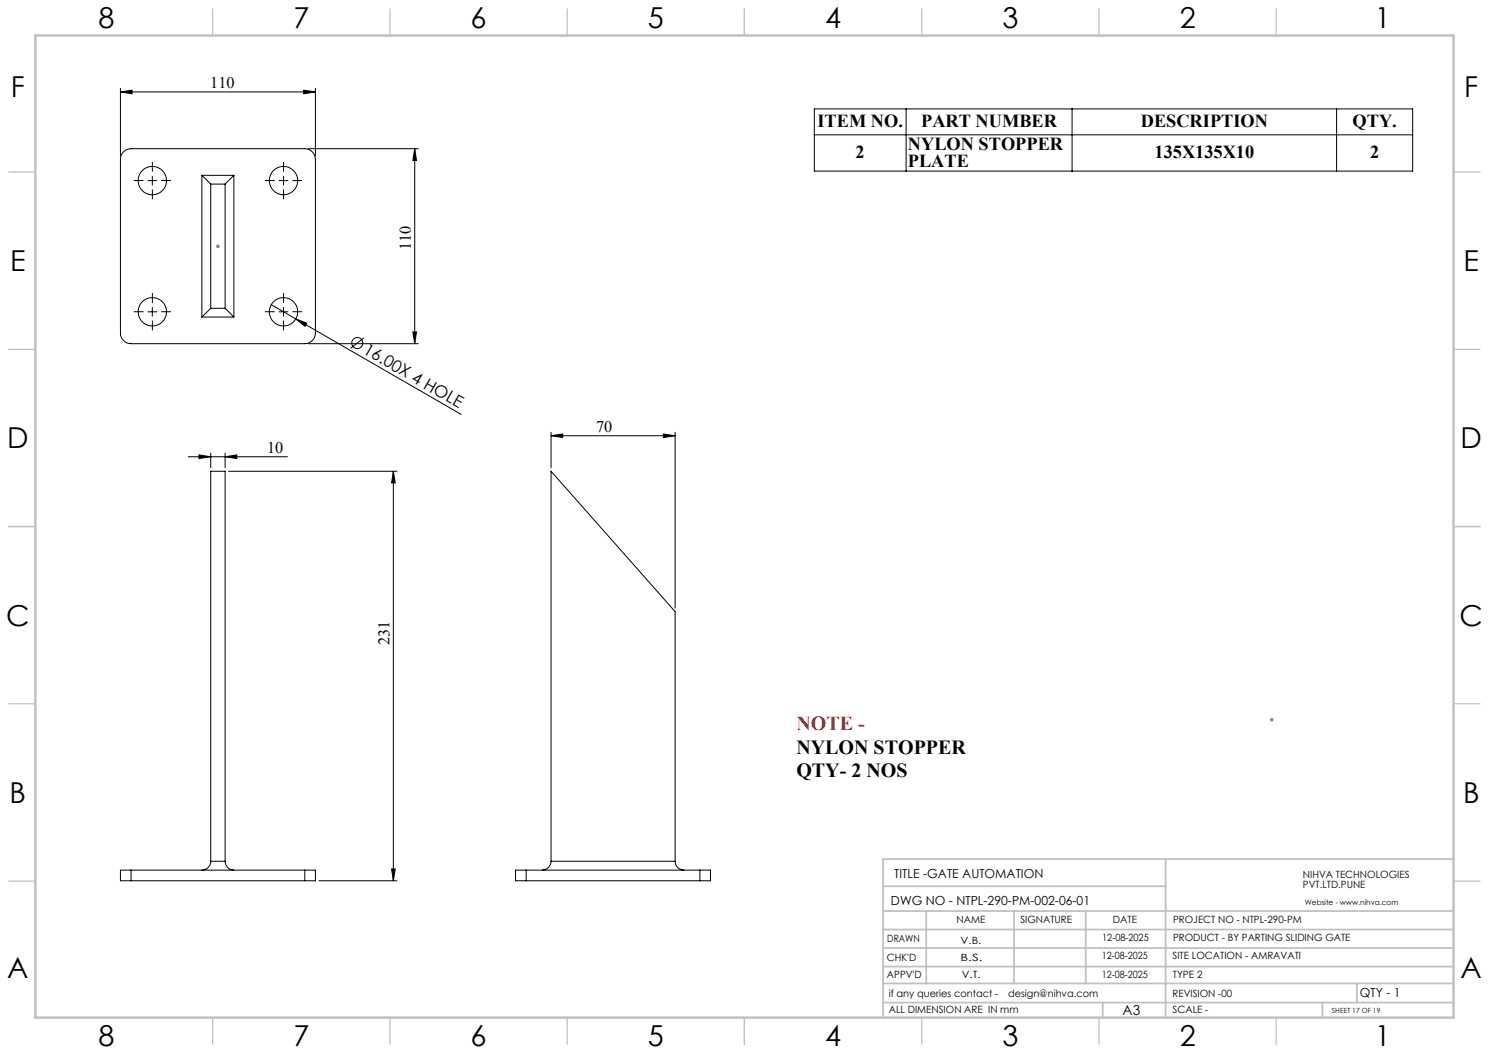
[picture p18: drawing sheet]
<svg xmlns="http://www.w3.org/2000/svg" width="420mm" height="297mm" viewBox="0 0 420 297" stroke-linecap="round" stroke-linejoin="round" font-family="sans-serif">
<defs><g id="words">
<g font-size="8.1">
<text x="27.8" y="8">8</text>
<text x="82.8" y="8">7</text>
<text x="132.8" y="8">6</text>
<text x="182.8" y="8">5</text>
<text x="232.8" y="8">4</text>
<text x="282.8" y="8">3</text>
<text x="332.8" y="8">2</text>
<text x="387.8" y="8">1</text>
<text x="3" y="27.2">F</text>
<text x="413" y="27.2">F</text>
<text x="2.8" y="76.5">E</text>
<text x="412.8" y="76.5">E</text>
<text x="2" y="126.5">D</text>
<text x="412" y="126.5">D</text>
<text x="1.7" y="176.5">C</text>
<text x="411.7" y="176.5">C</text>
<text x="2.7" y="226.5">B</text>
<text x="412.7" y="226.5">B</text>
<text x="2" y="275.7">A</text>
<text x="412" y="275.7">A</text>
<text x="27.8" y="295">8</text>
<text x="82.8" y="295">7</text>
<text x="132.8" y="295">6</text>
<text x="182.8" y="295">5</text>
<text x="232.8" y="295">4</text>
<text x="282.8" y="295">3</text>
<text x="332.8" y="295">2</text>
<text x="387.8" y="295">1</text>
</g>
<text font-size="5.6" fill="#f00" x="224.6" y="206">NOTE -</text>
<g font-size="5.6">
<text x="224.6" y="212.6">NYLON STOPPER</text>
<text x="224.6" y="219.3">QTY- 2 NOS</text>
</g>
<g font-size="5.2">
<text x="230.6" y="35.9">ITEM NO.</text>
<text x="259.8" y="35.9">PART NUMBER</text>
<text x="321.8" y="35.9">DESCRIPTION</text>
<text x="381.5" y="35.9">QTY.</text>
<text x="241.4" y="44.7">2</text>
<text x="256.1" y="42.4">NYLON STOPPER</text>
<text x="256.1" y="47">PLATE</text>
<text x="325.6" y="44.7">135X135X10</text>
<text x="386.5" y="44.7">2</text>
</g>
<text font-size="4.7" x="102.2" y="99.5" transform="rotate(30 102.2 99.5)">16.00X 4 HOLE</text>
<g font-size="4.6">
<text x="59.3" y="24.8">110</text>
<text x="115.9" y="70.6" transform="rotate(-90 115.9 70.6)">110</text>
<text x="168.2" y="121.8">70</text>
<text x="75.4" y="127.7">10</text>
<text x="109.9" y="182" transform="rotate(-90 109.9 182)">231</text>
</g>
<text font-size="3.9" x="316.7" y="286.4">A3</text>
<g font-size="3.5">
<text x="252.2" y="247.7">TITLE -GATE AUTOMATION</text>
<text x="251.3" y="255.1">DWG NO - NTPL-290-PM-002-06-01</text>
<text x="383.6" y="281.1">QTY - 1</text>
</g>
<g font-size="2.8">
<text x="367.5" y="247.7">NIHVA TECHNOLOGIES</text>
<text x="367.5" y="250.5">PVT.LTD.PUNE</text>
<text x="269.8" y="260.4">NAME</text>
<text x="287.8" y="260.4">SIGNATURE</text>
<text x="313.9" y="260.5">DATE</text>
<text x="330.9" y="260.5">PROJECT NO - NTPL-290-PM</text>
<text x="250.3" y="265.7">DRAWN</text>
<text x="270.9" y="266.1">V.B.</text>
<text x="310.9" y="265.5">12-08-2025</text>
<text x="330.9" y="265.5">PRODUCT - BY PARTING SLIDING GATE</text>
<text x="250.2" y="271.1">CHK'D</text>
<text x="250.2" y="275.8">APPV'D</text>
<text x="270.9" y="271.1">B.S.</text>
<text x="271.3" y="275.8">V.T.</text>
<text x="310.8" y="270.6">12-08-2025</text>
<text x="310.8" y="275.8">12-08-2025</text>
<text x="330.7" y="270.6">SITE LOCATION - AMRAVATI</text>
<text x="330.8" y="275.8">TYPE 2</text>
<text x="250.7" y="281.1">if any queries contact -</text>
<text x="284.3" y="281.1">design@nihva.com</text>
<text x="330.7" y="281.1">REVISION -00</text>
<text x="250.7" y="285.6">ALL DIMENSION ARE IN mm</text>
<text x="330.7" y="285.6">SCALE -</text>
</g>
<text font-size="2.1" x="368.1" y="255.1">Website - www.nihva.com</text>
<text font-size="2" x="375.7" y="285.6">SHEET 17 OF 19</text>
</g></defs>
<g fill="none" stroke="#000" stroke-width=".28">
<path d="M34 25.9l3.3-.5v1.1zM34 24.9v19.1M34 25.9h55M85.7 25.4l3.3 .5-3.3 .6zM89 24.9v19.1M229.7 30.7h168.8v17.6h-168.8zM229.7 38h168.8M255.6 30.7v17.6M302.4 30.7v17.6M377 30.7v17.6M34.9 42.8a2.73 2.73 0 0 1 2.1-.9h49a3 3 0 0 1 3 3v49a3 3 0 0 1-3 3h-49a3 3 0 0 1-3-3v-49a2.87 2.87 0 0 1 .9-2.1zM41.7 50.9h2.5"/>
<path d="M43 49.7v2.5M56.9 49.5l2.5 2.4M56.9 49.5h9.1M56.9 49.5v39.9M59.4 51.9v35.1M59.4 51.9h4.1M63.5 51.9v35.1M66 49.5l-2.5 2.4M66 49.5v39.9M78.7 50.9h2.5M80 49.7v2.5M87 41.9h31"/>
<path d="M117 41.9l.5 3.4h-1zM117 41.9v55M41.7 87.9h2.5M43 86.7v2.5M56.9 89.4h9.1M59.4 87l-2.5 2.4M59.4 87h4.1M63.5 87l2.5 2.4M76.5 85.9l6.9 4.1M78.7 87.9h2.5M80 86.7v2.5M83.4 90l3.1 1.2-.5 .8z"/>
<path d="M83.4 90l46.7 26.9M87 96.9h31M102.7 95.3l-3.8 2.9M116.5 93.6h1l-.5 3.3zM53.1 128.8h28M56.1 128.3l3.3 .5-3.3 .5zM59.4 127.8v4.1M63.5 128.8l3.3-.5v1zM63.5 127.8v4.1M64.5 132.9h47.5M110.9 132.9v115.5M110.9 132.9l.6 3.3h-1z"/>
<path d="M155.4 122.9l3.3-.5v1zM155.4 121.9v10M155.4 122.9h35M187.1 122.4l3.3 .5-3.3 .5zM190.4 121.9v49.6M37 245.4h-3v3h3M37 245.4v3M37 248.4h49M37 245.4h49M59.4 242.9a2.5 2.5 0 0 1-2.5 2.5M59.4 242.9h4.1M59.4 242.9v-110h4.1v110"/>
<path d="M63.5 242.9a2.5 2.5 0 0 0 2.5 2.5M86 245.4h3v3h-3M86 245.4v3M90 248.4h22M110.5 245.1h1l-.6 3.3zM148.4 245.4h-3v3h3M148.4 248.4h49M148.4 245.4h49M148.4 245.4v3M155.4 242.9a2.57 2.57 0 0 1-2.5 2.5M155.4 242.9h35M155.4 242.9v-110l35 39.6v70.4"/>
<path d="M190.4 242.9a2.5 2.5 0 0 0 2.5 2.5M197.4 245.4h3v3h-3M197.4 245.4v3"/>
<circle cx="43" cy="50.9" r="4"/>
<circle cx="80" cy="50.9" r="4"/>
<circle cx="43" cy="87.9" r="4"/>
<circle cx="80" cy="87.9" r="4"/>
<circle cx="100.8" cy="96.8" r="1.55"/>
</g>
<path d="M61 69.5h1M61.1 69.1l.7 .7M61.5 68.9v1.1M61.8 69.1l-.7 .7M358.2 203h1M358.4 202.7l.7 .7M358.7 202.5v1M359.1 202.7l-.7 .7" fill="none" stroke="#808080" stroke-width=".28"/>
<g fill="none" stroke="#000" stroke-width=".28" stroke-dasharray="15.2 1.3 1.3 1.3" stroke-linecap="butt">
<path d="M40.5 50.9h-2.8M43 48.4v-2.7M43 53.4v2.8M45.5 50.9h2.7M77.5 50.9h-2.8M80 48.4v-2.7M80 53.4v2.8M82.5 50.9h2.7M40.5 87.9h-2.8M43 85.4v-2.7M43 90.4v2.8M45.5 87.9h2.7"/>
<path d="M77.5 87.9h-2.8M80 85.4v-2.7M80 90.4v2.8M82.5 87.9h2.7"/>
</g>
<g fill="none" stroke="#c0c0c0" stroke-width=".35">
<path d="M60 2.5v7.5M110 2.5v7.5M160 2.5v7.5M210 2.5v7.5M260 2.5v7.5M310 2.5v7.5M360 2.5v7.5M2.5 48.5h7.5M410 48.5h7.5M2.5 98.5h7.5M410 98.5h7.5M2.5 148.5h7.5"/>
<path d="M410 148.5h7.5M2.5 198.5h7.5M410 198.5h7.5M2.5 248.5h7.5M410 248.5h7.5M60 287v7.5M110 287v7.5M160 287v7.5M210 287v7.5M260 287v7.5M310 287v7.5M360 287v7.5"/>
</g>
<g fill="none" stroke="#c0c0c0" stroke-width=".5">
<path d="M249.1 257h160.9M249.1 250h79.7M261.3 257v20.4M286 257v20.4M306.2 257v20.4M328.8 242.3v44.7M410 242.3h-160.9v44.7M249.1 272.6h160.9M249.1 267.4h160.9M249.1 262.2h160.9M249.1 277.4h160.9M382.7 277.4v5.4"/>
<path d="M249.1 282.8h160.9M311 282.8v4.2M373 282.8v4.2"/>
</g>
<path d="M10 10h400v277h-400z" fill="none" stroke="#c0c0c0" stroke-width=".7"/>
<g fill="#000">
<path d="M83.4 90l3.1 1.2-.5 .8z"/>
<path d="M34 25.9l3.3-.5v1.1zM85.7 25.4l3.3 .5-3.3 .6z"/>
<path d="M56.1 128.3l3.3 .5-3.3 .5zM63.5 128.8l3.3-.5v1z"/>
<path d="M110.9 132.9l.6 3.3h-1zM110.5 245.1h1l-.6 3.3zM117 41.9l.5 3.4h-1zM116.5 93.6h1l-.5 3.3z"/>
<path d="M155.4 122.9l3.3-.5v1zM187.1 122.4l3.3 .5-3.3 .5z"/>
</g>
<use href="#words"/>
</svg>
